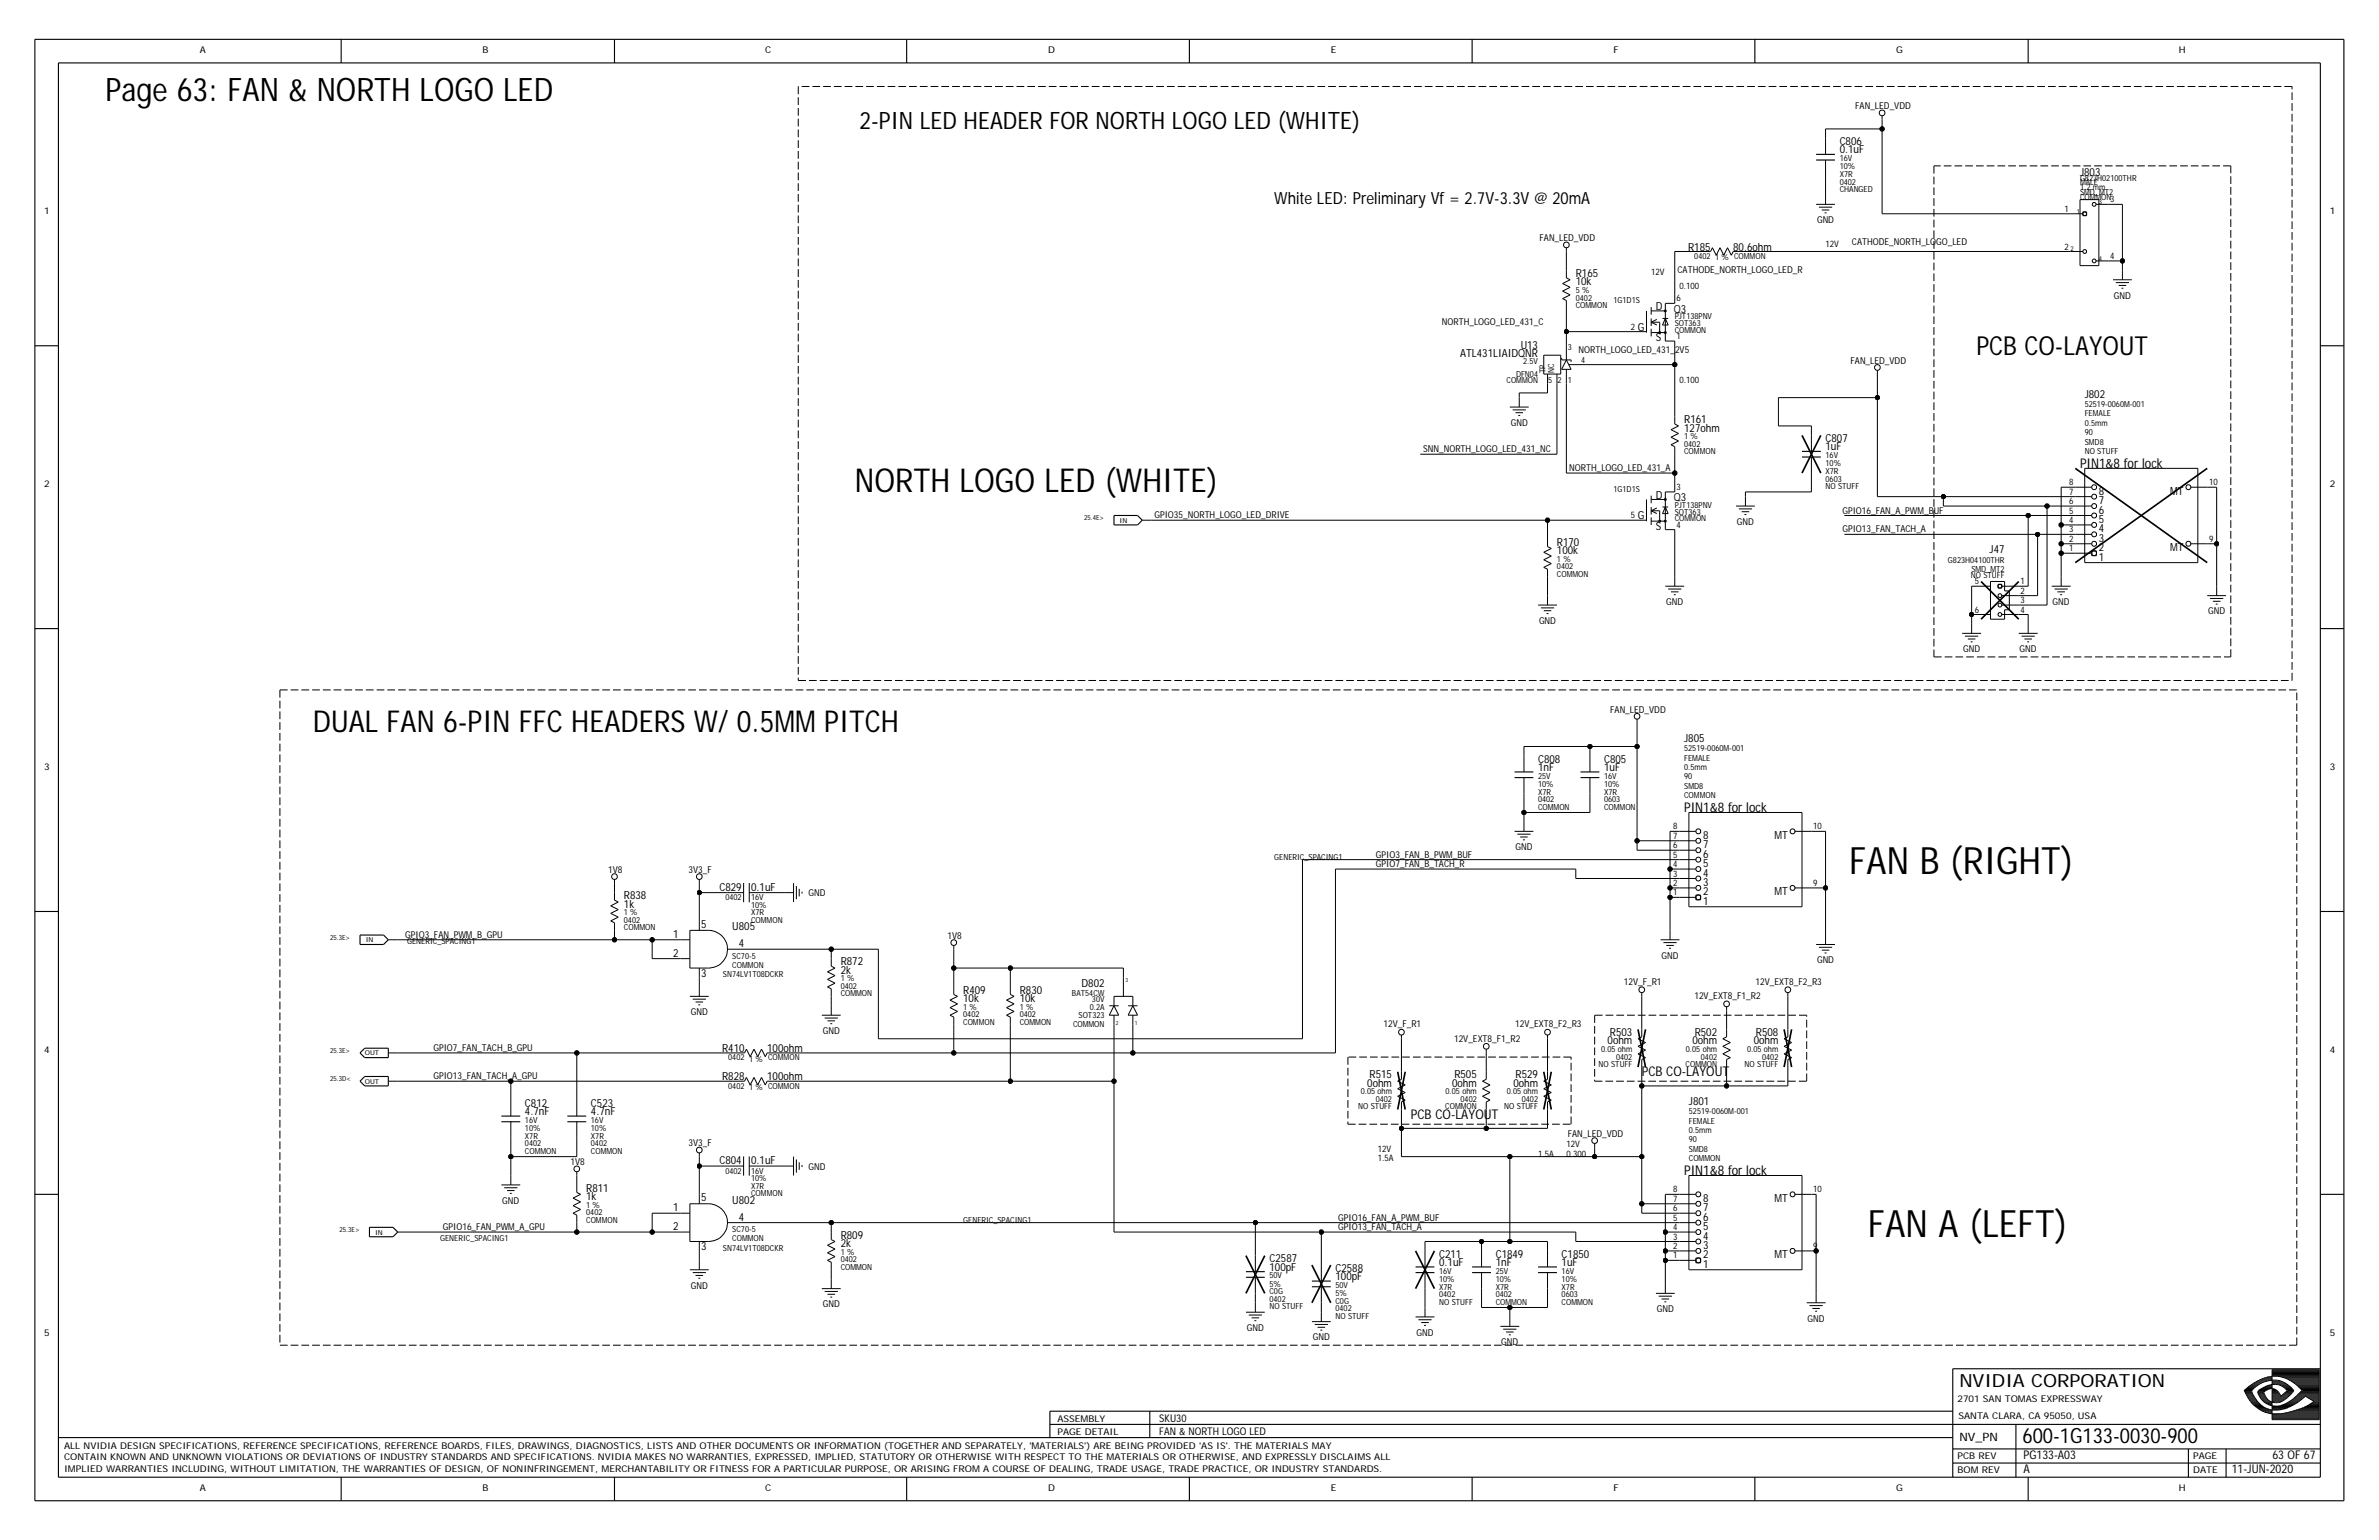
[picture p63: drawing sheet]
<svg xmlns="http://www.w3.org/2000/svg" width="432mm" height="279mm" viewBox="0 0 432 279" stroke-linecap="round" stroke-linejoin="round" font-family="sans-serif">
<defs><g id="words">
<g font-size="6.8">
<text x="335.6" y="158.5">FAN B (RIGHT)</text>
<text x="339" y="224.4">FAN A (LEFT)</text>
</g>
<text font-size="6" x="155.2" y="89.2">NORTH LOGO LED (WHITE)</text>
<text font-size="5.9" x="19.2" y="18.3">Page 63: FAN &amp; NORTH LOGO LED</text>
<text font-size="5.5" x="56.8" y="132.9">DUAL FAN 6-PIN FFC HEADERS W/ 0.5MM PITCH</text>
<text font-size="4.8" x="358.7" y="64.4">PCB CO-LAYOUT</text>
<text font-size="4.4" x="156" y="23.4">2-PIN LED HEADER FOR NORTH LOGO LED (WHITE)</text>
<text font-size="3.8" x="367.1" y="261.8">600-1G133-0030-900</text>
<text font-size="3.3" x="355.6" y="251.6">NVIDIA CORPORATION</text>
<text font-size="3" x="231.3" y="37.1">White LED: Preliminary Vf = 2.7V-3.3V @ 20mA</text>
<g font-size="2.4">
<text x="377.5" y="85">PIN1&amp;8 for lock</text>
<text x="305.7" y="147.4">PIN1&amp;8 for lock</text>
<text x="298" y="195.3">PCB CO-LAYOUT</text>
<text x="256.1" y="203">PCB CO-LAYOUT</text>
<text x="305.7" y="213.3">PIN1&amp;8 for lock</text>
</g>
<g font-size="2.2">
<text x="367.3" y="267.3">A</text>
<text x="367.3" y="264.8">PG133-A03</text>
<text x="405.1" y="267.3">11-JUN-2020</text>
<text x="412.5" y="264.8">63 OF 67</text>
</g>
<text font-size="2.1" x="355.6" y="261.5">NV_PN</text>
<g font-size="2">
<text x="333.9" y="26.3">C806</text>
<text x="333.9" y="27.8">0.1uF</text>
<text x="377.5" y="31.9">J803</text>
<text x="306.4" y="45.5">R185</text>
<text x="314.6" y="45.5">80.6ohm</text>
<text x="286" y="51.8">10k</text>
<text x="286" y="50.2">R165</text>
<text x="297.3" y="60">G</text>
<text x="300.6" y="56.2">D</text>
<text x="303.8" y="56.7">Q3</text>
<text x="265" y="64.8">ATL431LIAIDQNR</text>
<text x="276" y="63.2">U13</text>
<text x="300.6" y="61.9">S</text>
<text x="305.7" y="76.8">R161</text>
<text x="378.4" y="72.1">J802</text>
<text x="305.7" y="78.3">127ohm</text>
<text x="331.3" y="80.2">C807</text>
<text x="331.3" y="81.7">1uF</text>
<text x="381" y="89.8">8</text>
<text x="393.9" y="89.8">MT</text>
<text x="297.3" y="94.2">G</text>
<text x="300.6" y="90.4">D</text>
<text x="303.8" y="91">Q3</text>
<text x="381" y="94.9">5</text>
<text x="381" y="93.2">6</text>
<text x="381" y="91.5">7</text>
<text x="282.6" y="100.5">100k</text>
<text x="282.6" y="99">R170</text>
<text x="300.6" y="96.1">S</text>
<text x="361.1" y="100.4">J47</text>
<text x="381" y="101.7">1</text>
<text x="381" y="100">2</text>
<text x="381" y="98.3">3</text>
<text x="381" y="96.6">4</text>
<text x="393.9" y="100">MT</text>
<text x="305.7" y="134.6">J805</text>
<text x="279.2" y="138.3">C808</text>
<text x="279.2" y="139.9">1nF</text>
<text x="291.1" y="138.3">C805</text>
<text x="291.1" y="139.9">1uF</text>
<text x="309.1" y="155.6">6</text>
<text x="309.1" y="153.9">7</text>
<text x="309.1" y="152.2">8</text>
<text x="322.1" y="152.2">MT</text>
<text x="130.6" y="161.6">C829</text>
<text x="136.3" y="161.6">0.1uF</text>
<text x="309.1" y="160.8">3</text>
<text x="309.1" y="159">4</text>
<text x="309.1" y="157.3">5</text>
<text x="113.2" y="164.7">1k</text>
<text x="113.2" y="163.1">R838</text>
<text x="309.1" y="164.2">1</text>
<text x="309.1" y="162.5">2</text>
<text x="322.1" y="162.5">MT</text>
<text x="122.2" y="173.6">2</text>
<text x="122.2" y="170.2">1</text>
<text x="127.3" y="168.3">5</text>
<text x="132.9" y="168.8">U805</text>
<text x="134.1" y="171.9">4</text>
<text x="127.3" y="177.2">3</text>
<text x="152.6" y="176.7">2k</text>
<text x="152.6" y="175.1">R872</text>
<text x="196.3" y="179.1">D802</text>
<text x="174.8" y="181.8">10k</text>
<text x="174.8" y="180.3">R409</text>
<text x="185.1" y="181.8">10k</text>
<text x="185.1" y="180.3">R830</text>
<text x="131.1" y="190.9">R410</text>
<text x="139.2" y="190.9">100ohm</text>
<text x="291.8" y="189.5">0ohm</text>
<text x="292.2" y="188">R503</text>
<text x="307.2" y="189.5">0ohm</text>
<text x="307.6" y="188">R502</text>
<text x="318.3" y="189.5">0ohm</text>
<text x="318.7" y="188">R508</text>
<text x="131.1" y="196">R828</text>
<text x="139.2" y="196">100ohm</text>
<text x="248.2" y="197.2">0ohm</text>
<text x="248.6" y="195.6">R515</text>
<text x="263.6" y="197.2">0ohm</text>
<text x="264" y="195.6">R505</text>
<text x="274.7" y="197.2">0ohm</text>
<text x="275.1" y="195.6">R529</text>
<text x="95.3" y="202.3">4.7nF</text>
<text x="95.3" y="200.8">C812</text>
<text x="107.3" y="202.3">4.7nF</text>
<text x="107.3" y="200.8">C523</text>
<text x="306.5" y="200.4">J801</text>
<text x="130.6" y="211.2">C804</text>
<text x="136.3" y="211.2">0.1uF</text>
<text x="106.4" y="217.7">1k</text>
<text x="106.4" y="216.2">R811</text>
<text x="122.2" y="219.8">1</text>
<text x="127.3" y="217.9">5</text>
<text x="132.9" y="218.4">U802</text>
<text x="134.1" y="221.5">4</text>
<text x="309.1" y="221.5">6</text>
<text x="309.1" y="219.8">7</text>
<text x="309.1" y="218.1">8</text>
<text x="322.1" y="218.1">MT</text>
<text x="122.2" y="223.2">2</text>
<text x="127.3" y="226.8">3</text>
<text x="152.6" y="226.3">2k</text>
<text x="152.6" y="224.7">R809</text>
<text x="309.1" y="226.6">3</text>
<text x="309.1" y="224.9">4</text>
<text x="309.1" y="223.2">5</text>
<text x="230.4" y="230.5">100pF</text>
<text x="230.4" y="229">C2587</text>
<text x="242.4" y="232.3">100pF</text>
<text x="242.4" y="230.7">C2588</text>
<text x="261.2" y="228.2">C211</text>
<text x="261.2" y="229.7">0.1uF</text>
<text x="271.5" y="228.2">C1849</text>
<text x="271.5" y="229.7">1nF</text>
<text x="283.4" y="228.2">C1850</text>
<text x="283.4" y="229.7">1uF</text>
<text x="309.1" y="230">1</text>
<text x="309.1" y="228.3">2</text>
<text x="322.1" y="228.3">MT</text>
</g>
<g font-size="1.9">
<text x="210.4" y="257.9">SKU30</text>
<text x="210.4" y="260.3">FAN &amp; NORTH LOGO LED</text>
</g>
<g font-size="1.7">
<text x="36.3" y="9.7">A</text>
<text x="87.6" y="9.7">B</text>
<text x="138.9" y="9.7">C</text>
<text x="190.2" y="9.7">D</text>
<text x="241.5" y="9.7">E</text>
<text x="292.9" y="9.7">F</text>
<text x="344.2" y="9.7">G</text>
<text x="395.5" y="9.7">H</text>
<text x="336.7" y="19.8">FAN_LED_VDD</text>
<text x="8" y="38.8">1</text>
<text x="329.8" y="40.5">GND</text>
<text x="422.9" y="38.8">1</text>
<text x="279.4" y="43.7">FAN_LED_VDD</text>
<text x="336.1" y="44.4">CATHODE_NORTH_LOGO_LED</text>
<text x="304.5" y="49.6">CATHODE_NORTH_LOGO_LED_R</text>
<text x="261.7" y="59">NORTH_LOGO_LED_431_C</text>
<text x="383.7" y="54.2">GND</text>
<text x="286.5" y="64.1">NORTH_LOGO_LED_431_2V5</text>
<text x="335.9" y="66">FAN_LED_VDD</text>
<text x="274.2" y="77.3">GND</text>
<text x="258.3" y="82.1">SNN_NORTH_LOGO_LED_431_NC</text>
<text x="8" y="88.4">2</text>
<text x="284.8" y="85.5">NORTH_LOGO_LED_431_A</text>
<text x="422.9" y="88.4">2</text>
<text x="209.6" y="94">GPIO35_NORTH_LOGO_LED_DRIVE</text>
<text x="315.3" y="95.2">GND</text>
<text x="334.4" y="93.2">GPIO16_FAN_A_PWM_BUF</text>
<text x="334.4" y="96.6">GPIO13_FAN_TACH_A</text>
<text x="279.3" y="113.2">GND</text>
<text x="302.4" y="109.8">GND</text>
<text x="372.6" y="109.8">GND</text>
<text x="400.8" y="111.5">GND</text>
<text x="356.3" y="118.3">GND</text>
<text x="366.6" y="118.3">GND</text>
<text x="292.3" y="129.3">FAN_LED_VDD</text>
<text x="8" y="139.7">3</text>
<text x="422.9" y="139.7">3</text>
<text x="249.7" y="155.6">GPIO3_FAN_B_PWM_BUF</text>
<text x="275.1" y="154.3">GND</text>
<text x="110.4" y="158.4">1V8</text>
<text x="125" y="158.4">3V3_F</text>
<text x="249.7" y="157.3">GPIO7_FAN_B_TACH_R</text>
<text x="146.8" y="162.6">GND</text>
<text x="73.6" y="170.2">GPIO3_FAN_PWM_B_GPU</text>
<text x="172" y="170.3">1V8</text>
<text x="301.6" y="173.9">GND</text>
<text x="294.7" y="178.7">12V_F_R1</text>
<text x="318.7" y="178.7">12V_EXT8_F2_R3</text>
<text x="329.8" y="174.8">GND</text>
<text x="125.4" y="184.2">GND</text>
<text x="307.5" y="181.3">12V_EXT8_F1_R2</text>
<text x="8" y="191">4</text>
<text x="78.7" y="190.7">GPIO7_FAN_TACH_B_GPU</text>
<text x="149.3" y="187.6">GND</text>
<text x="251.1" y="186.4">12V_F_R1</text>
<text x="263.9" y="189">12V_EXT8_F1_R2</text>
<text x="275" y="186.4">12V_EXT8_F2_R3</text>
<text x="422.9" y="191">4</text>
<text x="78.7" y="195.8">GPIO13_FAN_TACH_A_GPU</text>
<text x="125" y="208">3V3_F</text>
<text x="284.6" y="206.3">FAN_LED_VDD</text>
<text x="103.6" y="211.4">1V8</text>
<text x="146.8" y="212.2">GND</text>
<text x="91.2" y="218.4">GND</text>
<text x="242.9" y="221.5">GPIO16_FAN_A_PWM_BUF</text>
<text x="80.4" y="223.2">GPIO16_FAN_PWM_A_GPU</text>
<text x="242.9" y="223.2">GPIO13_FAN_TACH_A</text>
<text x="125.4" y="233.8">GND</text>
<text x="149.3" y="237.2">GND</text>
<text x="300.7" y="238.1">GND</text>
<text x="328.1" y="239.8">GND</text>
<text x="8" y="242.3">5</text>
<text x="226.3" y="241.5">GND</text>
<text x="238.3" y="243.2">GND</text>
<text x="257.1" y="242.3">GND</text>
<text x="272.5" y="244.1">GND</text>
<text x="422.9" y="242.3">5</text>
<text x="191.9" y="257.9">ASSEMBLY</text>
<text x="355.3" y="254.3">2701 SAN TOMAS EXPRESSWAY</text>
<text x="355.5" y="257.4">SANTA CLARA, CA 95050, USA</text>
<text x="11.6" y="262.9">ALL NVIDIA DESIGN SPECIFICATIONS, REFERENCE SPECIFICATIONS, REFERENCE BOARDS, FILES, DRAWINGS, DIAGNOSTICS, LISTS AND OTHER DOCUMENTS OR INFORMATION (TOGETHER AND SEPARATELY, 'MATERIALS') ARE BEING PROVIDED 'AS IS'. THE MATERIALS MAY</text>
<text x="191.9" y="260.3">PAGE DETAIL</text>
<text x="11.6" y="264.9">CONTAIN KNOWN AND UNKNOWN VIOLATIONS OR DEVIATIONS OF INDUSTRY STANDARDS AND SPECIFICATIONS. NVIDIA MAKES NO WARRANTIES, EXPRESSED, IMPLIED, STATUTORY OR OTHERWISE WITH RESPECT TO THE MATERIALS OR OTHERWISE, AND EXPRESSLY DISCLAIMS ALL</text>
<text x="11.6" y="267.2">IMPLIED WARRANTIES INCLUDING, WITHOUT LIMITATION, THE WARRANTIES OF DESIGN, OF NONINFRINGEMENT, MERCHANTABILITY OR FITNESS FOR A PARTICULAR PURPOSE, OR ARISING FROM A COURSE OF DEALING, TRADE USAGE, TRADE PRACTICE, OR INDUSTRY STANDARDS.</text>
<text x="355.3" y="267.3">BOM REV</text>
<text x="355.3" y="264.8">PCB REV</text>
<text x="398.1" y="264.8">PAGE</text>
<text x="398.1" y="267.3">DATE</text>
<text x="36.3" y="270.6">A</text>
<text x="87.6" y="270.6">B</text>
<text x="138.9" y="270.6">C</text>
<text x="190.2" y="270.6">D</text>
<text x="241.5" y="270.6">E</text>
<text x="292.9" y="270.6">F</text>
<text x="344.2" y="270.6">G</text>
<text x="395.5" y="270.6">H</text>
</g>
<g font-size="1.6">
<text x="374.7" y="38.4">1</text>
<text x="383" y="36.7">3</text>
<text x="331.3" y="44.8">12V</text>
<text x="374.7" y="45.3">2</text>
<text x="383" y="47">4</text>
<text x="299.7" y="49.9">12V</text>
<text x="304.8" y="52.5">0.100</text>
<text x="296" y="59.8">2</text>
<text x="304.3" y="54.7">6</text>
<text x="304.3" y="61.5">1</text>
<text x="304.8" y="69.6">0.100</text>
<text x="304.3" y="88.9">3</text>
<text x="375.5" y="88.1">8</text>
<text x="375.5" y="89.8">7</text>
<text x="401" y="88.1">10</text>
<text x="296" y="94">5</text>
<text x="304.3" y="95.7">4</text>
<text x="375.5" y="91.5">6</text>
<text x="375.5" y="93.2">5</text>
<text x="375.5" y="94.9">4</text>
<text x="375.5" y="96.6">3</text>
<text x="375.5" y="98.3">2</text>
<text x="375.5" y="100">1</text>
<text x="401" y="98.3">9</text>
<text x="358.4" y="106">5</text>
<text x="366.8" y="107.7">2</text>
<text x="366.8" y="106">1</text>
<text x="358.4" y="111.1">6</text>
<text x="366.8" y="111.1">4</text>
<text x="366.8" y="109.4">3</text>
<text x="303.7" y="150.5">8</text>
<text x="303.7" y="152.2">7</text>
<text x="303.7" y="153.9">6</text>
<text x="303.7" y="155.6">5</text>
<text x="329.1" y="150.5">10</text>
<text x="303.7" y="157.3">4</text>
<text x="303.7" y="159">3</text>
<text x="303.7" y="160.8">2</text>
<text x="329.1" y="160.8">9</text>
<text x="303.7" y="162.5">1</text>
<text x="250.1" y="209">12V</text>
<text x="279.2" y="209.8">1.5A</text>
<text x="284.3" y="208.1">12V</text>
<text x="284.3" y="209.8">0.300</text>
<text x="250.1" y="210.7">1.5A</text>
<text x="303.7" y="216.3">8</text>
<text x="303.7" y="218.1">7</text>
<text x="303.7" y="219.8">6</text>
<text x="303.7" y="221.5">5</text>
<text x="329.1" y="216.3">10</text>
<text x="303.7" y="223.2">4</text>
<text x="303.7" y="224.9">3</text>
<text x="303.7" y="226.6">2</text>
<text x="329.1" y="226.6">9</text>
<text x="303.7" y="228.3">1</text>
</g>
<g font-size="1.5">
<text x="333.9" y="29.2">16V</text>
<text x="333.9" y="32.1">X7R</text>
<text x="333.9" y="33.5">0402</text>
<text x="333.9" y="30.7">10%</text>
<text x="333.9" y="34.9">CHANGED</text>
<text x="377.5" y="32.8">G823H02100THR</text>
<text x="377.5" y="33.7">MALE</text>
<text x="377.5" y="34.5">1.2 mm</text>
<text x="377.5" y="35.4">SMD_MT2</text>
<text x="377.5" y="36.2">COMMON</text>
<text x="307.5" y="47">0402</text>
<text x="311.3" y="47.2">1 % COMMON</text>
<text x="286" y="53.2">5 %</text>
<text x="286" y="54.5">0402</text>
<text x="286" y="55.9">COMMON</text>
<text x="292.9" y="55">1G1D1S</text>
<text x="304" y="57.9">PJT138PNV</text>
<text x="304" y="59.1">SOT363</text>
<text x="276.5" y="66">2.5V</text>
<text x="284.6" y="63.6">3</text>
<text x="287" y="65.8">4</text>
<text x="304" y="60.3">COMMON</text>
<text x="273.4" y="69.6">COMMON</text>
<text x="275.2" y="68.4">DFN04</text>
<text x="280.5" y="67.7" transform="rotate(-90 280.5 67.7)">TP</text>
<text x="281" y="69.6">5</text>
<text x="282.1" y="67.7" transform="rotate(-90 282.1 67.7)">NC</text>
<text x="282.7" y="69.6">2</text>
<text x="284.6" y="69.6">1</text>
<text x="378.4" y="75.6">FEMALE</text>
<text x="378.4" y="77.3">0.5mm</text>
<text x="378.4" y="73.9">52519-0060M-001</text>
<text x="305.7" y="79.7">1 %</text>
<text x="305.7" y="82.4">COMMON</text>
<text x="305.7" y="81">0402</text>
<text x="331.3" y="83.1">16V</text>
<text x="378.4" y="80.7">SMD8</text>
<text x="378.4" y="79">90</text>
<text x="378.4" y="82.4">NO STUFF</text>
<text x="292.9" y="89.2">1G1D1S</text>
<text x="331.3" y="84.6">10%</text>
<text x="331.3" y="86">X7R</text>
<text x="331.3" y="87.4">0603</text>
<text x="331.3" y="88.7">NO STUFF</text>
<text x="304" y="92.2">PJT138PNV</text>
<text x="304" y="94.6">COMMON</text>
<text x="304" y="93.4">SOT363</text>
<text x="282.6" y="101.9">1 %</text>
<text x="282.6" y="104.6">COMMON</text>
<text x="282.6" y="103.3">0402</text>
<text x="353.6" y="102.1">G823H04100THR</text>
<text x="357.7" y="104.8">NO STUFF</text>
<text x="357.8" y="103.8">SMD_MT2</text>
<text x="305.7" y="136.3">52519-0060M-001</text>
<text x="279.2" y="142.8">10%</text>
<text x="279.2" y="141.3">25V</text>
<text x="291.1" y="141.3">16V</text>
<text x="291.1" y="142.8">10%</text>
<text x="305.7" y="143.1">SMD8</text>
<text x="305.7" y="141.4">90</text>
<text x="305.7" y="139.7">0.5mm</text>
<text x="305.7" y="138">FEMALE</text>
<text x="279.2" y="146.9">COMMON</text>
<text x="279.2" y="144.2">X7R</text>
<text x="279.2" y="145.5">0402</text>
<text x="291.1" y="146.9">COMMON</text>
<text x="291.1" y="145.5">0603</text>
<text x="291.1" y="144.2">X7R</text>
<text x="305.7" y="144.8">COMMON</text>
<text x="231.3" y="156">GENERIC_SPACING1</text>
<text x="113.2" y="166.1">1 %</text>
<text x="113.2" y="167.4">0402</text>
<text x="131.7" y="163.3">0402</text>
<text x="136.3" y="166.1">X7R</text>
<text x="136.3" y="164.7">10%</text>
<text x="136.3" y="163.3">16V</text>
<text x="136.3" y="167.4">COMMON</text>
<text x="73.9" y="171.4">GENERIC_SPACING1</text>
<text x="113.2" y="168.8">COMMON</text>
<text x="132.9" y="173.9">SC70-5</text>
<text x="131.2" y="177.3">SN74LV1T08DCKR</text>
<text x="132.9" y="175.6">COMMON</text>
<text x="152.6" y="179.4">0402</text>
<text x="152.6" y="178">1 %</text>
<text x="152.6" y="180.8">COMMON</text>
<text x="174.8" y="184.5">0402</text>
<text x="174.8" y="183.2">1 %</text>
<text x="174.8" y="185.9">COMMON</text>
<text x="185.1" y="184.5">0402</text>
<text x="185.1" y="183.2">1 %</text>
<text x="185.1" y="185.9">COMMON</text>
<text x="194.6" y="180.8">BAT54CW</text>
<text x="195.8" y="184.7">SOT323</text>
<text x="197.8" y="183.2">0.2A</text>
<text x="198.2" y="181.8">30V</text>
<text x="194.8" y="186.2">COMMON</text>
<text x="290.6" y="190.9">0.05 ohm</text>
<text x="306" y="190.9">0.05 ohm</text>
<text x="317.1" y="190.9">0.05 ohm</text>
<text x="132.2" y="192.4">0402</text>
<text x="132.2" y="197.5">0402</text>
<text x="135.9" y="192.6">1 % COMMON</text>
<text x="135.9" y="197.8">1 % COMMON</text>
<text x="290.1" y="193.6">NO STUFF</text>
<text x="293.3" y="192.2">0402</text>
<text x="305.9" y="193.6">COMMON</text>
<text x="308.7" y="192.2">0402</text>
<text x="316.7" y="193.6">NO STUFF</text>
<text x="319.8" y="192.2">0402</text>
<text x="95.3" y="203.7">16V</text>
<text x="107.3" y="203.7">16V</text>
<text x="246.5" y="201.3">NO STUFF</text>
<text x="247" y="198.6">0.05 ohm</text>
<text x="249.7" y="199.9">0402</text>
<text x="262.3" y="201.3">COMMON</text>
<text x="262.4" y="198.6">0.05 ohm</text>
<text x="265.1" y="199.9">0402</text>
<text x="273" y="201.3">NO STUFF</text>
<text x="273.5" y="198.6">0.05 ohm</text>
<text x="276.2" y="199.9">0402</text>
<text x="306.5" y="202.1">52519-0060M-001</text>
<text x="306.5" y="203.9">FEMALE</text>
<text x="95.3" y="209.3">COMMON</text>
<text x="95.3" y="208">0402</text>
<text x="95.3" y="206.6">X7R</text>
<text x="95.3" y="205.2">10%</text>
<text x="107.3" y="206.6">X7R</text>
<text x="107.3" y="205.2">10%</text>
<text x="107.3" y="208">0402</text>
<text x="107.3" y="209.3">COMMON</text>
<text x="306.5" y="207.3">90</text>
<text x="306.5" y="205.6">0.5mm</text>
<text x="306.5" y="209">SMD8</text>
<text x="131.7" y="212.9">0402</text>
<text x="136.3" y="215.7">X7R</text>
<text x="136.3" y="212.9">16V</text>
<text x="136.3" y="214.3">10%</text>
<text x="306.5" y="210.7">COMMON</text>
<text x="106.4" y="221.8">COMMON</text>
<text x="106.4" y="219.1">1 %</text>
<text x="106.4" y="220.5">0402</text>
<text x="136.3" y="217">COMMON</text>
<text x="174.8" y="221.8">GENERIC_SPACING1</text>
<text x="79.9" y="225.2">GENERIC_SPACING1</text>
<text x="131.2" y="227">SN74LV1T08DCKR</text>
<text x="132.9" y="223.5">SC70-5</text>
<text x="132.9" y="225.2">COMMON</text>
<text x="152.6" y="227.6">1 %</text>
<text x="152.6" y="229">0402</text>
<text x="152.6" y="230.4">COMMON</text>
<text x="230.4" y="231.9">50V</text>
<text x="230.4" y="233.5">5%</text>
<text x="242.4" y="233.6">50V</text>
<text x="261.2" y="231.1">16V</text>
<text x="261.2" y="232.6">10%</text>
<text x="261.2" y="234">X7R</text>
<text x="271.5" y="232.6">10%</text>
<text x="271.5" y="231.1">25V</text>
<text x="271.5" y="234">X7R</text>
<text x="283.4" y="231.1">16V</text>
<text x="283.4" y="232.6">10%</text>
<text x="283.4" y="234">X7R</text>
<text x="230.4" y="237.6">NO STUFF</text>
<text x="230.4" y="234.8">C0G</text>
<text x="230.4" y="236.2">0402</text>
<text x="242.4" y="235.2">5%</text>
<text x="242.4" y="236.5">C0G</text>
<text x="242.4" y="239.3">NO STUFF</text>
<text x="242.4" y="237.9">0402</text>
<text x="261.2" y="236.7">NO STUFF</text>
<text x="261.2" y="235.3">0402</text>
<text x="271.5" y="236.7">COMMON</text>
<text x="271.5" y="235.3">0402</text>
<text x="283.4" y="236.7">COMMON</text>
<text x="283.4" y="235.3">0603</text>
</g>
<g font-size="1.3">
<text x="196.8" y="94.4">25.4E&gt;</text>
<text x="59.9" y="170.5">25.3E&gt;</text>
<text x="59.9" y="191">25.3E&gt;</text>
<text x="59.9" y="196.2">25.3D&lt;</text>
<text x="61.6" y="223.5">25.3E&gt;</text>
</g>
<g font-size="1.2">
<text x="376.9" y="38.8">1</text>
<text x="381" y="37.1">3</text>
<text x="375.8" y="45.6">2</text>
<text x="381" y="47.3">4</text>
<text x="203.2" y="94.8">IN</text>
<text x="66.4" y="170.9">IN</text>
<text x="66.2" y="191.5">OUT</text>
<text x="66.2" y="196.6">OUT</text>
<text x="68.1" y="224">IN</text>
</g>
<g font-size="1">
<text x="204.3" y="178.2">3</text>
<text x="202.6" y="185.9">2</text>
<text x="206" y="185.9">1</text>
</g>
</g></defs>
<g fill="none" stroke="#000" stroke-width=".18">
<path d="M329.6 37.1h3.5zM330.1 37.6h2.4zM330.7 38.1h1.3zM331.2 38.6h.3zM331.3 31.9v3.5zM331.3 23.4h10.3zM331.3 23.4v1.7zM331.3 29v2.9zM331.3 25.1v2.9zM331.3 35.4v1.7zM341.6 21.7v1.7zM341.6 23.4v15.4z"/>
<path d="M341.6 38.8h34.2zM341.6 21v.7zM375.8 38.8h2.2zM377.5 36.2v12zM377.5 36.2h3.5zM378 38.4h.7zM378 39.1h.7zM378 38.4v.7zM378.1 38.6l.3-.2 .2 .2v.4l-.2 .1-.3-.1zM378.7 38.4v.7zM379.8 36.8l.3-.1 .3 .1v.5l-.3 .1-.3-.1zM380.4 37.1h2.3z"/>
<path d="M381 36.2v12zM382.7 37.1h2.5zM385.2 37.1v10.2zM283.6 54.2l.7 .3zM283.6 54.2l1.4-.7zM283.6 52.8l1.4 .7zM283.6 52.8l1.4-.7zM283.6 51.4l1.4 .7zM283.6 51.4l1.4-.6zM284.3 45.6v3.4zM284.3 55.9v4.3zM284.3 44.9v.7z"/>
<path d="M284.3 54.5v1.4zM284.3 50.4l.7 .4zM284.3 49v1.4zM298.8 56.4v3.9zM299.7 56.4h2.6zM299.7 59.7v1.3zM299.7 57.8v1.3zM299.7 55.7v1.4zM299.7 58.5l1-.6zM299.7 58.5l1 .5zM299.7 58.5h1.5zM301.2 58.5v1.8z"/>
<path d="M301.8 57.8h1zM301.8 59h1zM302.1 56.3l.2-.1 .1 .3-.1 .1zM302.3 57.8l.5 1.2zM302.3 57.8l-.5 1.2zM302.3 55h1.7zM302.3 55v6.9zM304 45.6h5.1zM304 45.6v9.4zM309.1 45.6h1.4zM310.8 44.9l-.3 .7zM310.8 44.9l.7 1.4z"/>
<path d="M312.2 44.9l-.7 1.4zM312.2 44.9l.7 1.4zM313.6 44.9l.6 1.4zM313.6 44.9l-.7 1.4zM314.6 45.6h1.4zM314.6 45.6l-.4 .7zM316 45.6h59.8zM375.8 45.6h2.2zM377.5 48.2h3.5zM378.1 45.4l.3-.1 .2 .1v.5l-.2 .1-.3-.1zM379.8 47.1l.3-.1 .3 .1v.5l-.3 .1-.3-.1zM380.4 47.3h2.3z"/>
<path d="M382.7 47.3h2.5zM383.5 50.8h3.4zM384 51.3h2.4zM384.5 51.8h1.4zM385.1 52.3h.3zM385.2 47.3v1.7zM385.2 49v1.8zM274 73.9h3.5zM274.6 74.4h2.3zM275.1 74.9h1.3zM275.6 75.4h.3zM275.8 71.3h5.1z"/>
<path d="M275.8 71.3v.8zM275.8 72.1v1.8zM280.2 64.4v3.5zM280.2 64.4h3.1zM280.2 67.9h3.1zM280.9 69.6v1.7zM280.9 67.9v1.7zM282.6 69.6v12.8zM282.6 67.9v1.7zM283.3 64.4v3.5zM283.4 67h1.8zM283.4 65v.3z"/>
<path d="M283.4 65.3h1.8zM284.3 60.2h12.8zM284.3 60.2v2.5zM284.3 69.6v16.2zM284.3 67v2.6zM284.3 65.3l-.9 1.7zM284.3 65.3l.9 1.7zM284.3 62.7v2.6zM284.7 66.2h3zM285.2 65.3v.3zM287.7 66.2h16.3zM297.1 60.2h1.7z"/>
<path d="M299.7 60.3h2.6zM301.1 60.3l.1-.1 .2 .2-.2 .1zM302.1 60.3l.2-.1 .1 .2-.1 .1zM302.3 61.9h1.7zM303.3 79.3l1.4 .7zM303.3 79.3l1.4-.7zM303.3 78l1.4 .6zM303.3 78l1.4-.7zM304 61.9v4.3zM304 66.2v9.4zM304 76.9l.7 .4zM304 75.6v1.3z"/>
<path d="M322.8 77.3h6zM322.8 72.1v5.2zM322.8 72.1h18zM328.8 77.3v1.7zM328.8 79v2.9zM340.8 67.9v4.2zM340.8 72.1v18zM340.8 67.2v.7zM207.3 94.4h1.7zM209 94.4h71.9zM257.8 82.4h24.8zM280.9 94.4h16.2z"/>
<path d="M280.9 94.4v3.4zM280.9 99.2l.7 .3zM280.9 97.8v1.4zM284.3 85.8h19.7zM297.1 94.4h1.7zM298.8 90.6v4zM299.7 90.6h2.6zM299.7 94.6h2.6zM299.7 93.9v1.3zM299.7 92v1.4zM299.7 89.9v1.4zM299.7 92.7l1-.5z"/>
<path d="M299.7 92.7l1 .5zM299.7 92.7h1.5zM301.1 94.5l.1-.1 .2 .2-.2 .1zM301.2 92.7v1.9zM301.8 92h1zM301.8 93.2h1zM302.1 90.5l.2-.1 .1 .3-.1 .1zM302.1 94.5l.2-.1 .1 .2-.1 .1zM302.3 92l.5 1.2zM302.3 92l-.5 1.2zM302.3 89.2h1.7zM302.3 96.1h1.7z"/>
<path d="M302.3 89.2v6.9zM303.3 80.7l.7 .3zM303.3 80.7l1.4-.7zM304 96.1v8.5zM304 82.4v3.4zM304 85.8v3.4zM304 81v1.4zM315.1 91.8h3.4zM315.6 92.3h2.4zM316.1 92.8h1.4zM316.6 93.4h.4zM316.8 89.2h12z"/>
<path d="M316.8 89.2v.9zM316.8 90.1v1.7zM328.8 85.8v3.4zM328.8 82.9v2.9zM334.8 96.9h35zM334.8 93.5h33.3zM340.8 90.1h11.9zM352.7 90.1h24zM352.7 90.1v1.7zM352.7 91.8h18.8zM368.1 93.5v12.9zM368.1 93.5h8.6z"/>
<path d="M369.8 96.9v11.2zM369.8 96.9h6.9zM371.5 91.8v18zM371.5 91.8h5.2zM374.1 98.7v1.7zM374.1 95.2v3.5zM374.1 98.7h2.6zM374.1 88.4v6.8zM374.1 95.2h2.6zM374.1 88.4h2.6zM376.7 88.4h3zM376.7 90.1h3z"/>
<path d="M376.7 91.8h3zM376.7 93.5h3zM376.7 95.2h3zM376.7 96.9h3zM376.7 98.7h3zM378.4 85v17.1zM378.4 85h20.5zM379.7 100h.8zM379.7 100v.8zM380.5 100v.8zM397.6 98.7h3zM397.6 88.4h3z"/>
<path d="M398.9 85v17.1zM400.6 88.4h1.7zM400.6 98.7h1.7zM402.3 88.4v10.3zM402.3 98.7v7.7zM279.2 109.8h3.4zM279.7 110.3h2.4zM280.2 102.9l.7 .4zM280.2 102.9l1.4-.7zM280.2 101.6l1.4 .6zM280.2 101.6l1.4-.7zM280.2 100.2l1.4 .7z"/>
<path d="M280.2 100.2l1.4-.7zM280.2 110.8h1.4zM280.7 111.3h.4zM280.9 104.6v3.5zM280.9 103.3v1.3zM280.9 108.1v1.7zM302.3 106.4h3.4zM302.8 106.9h2.4zM303.3 107.4h1.4zM303.8 107.9h.3zM304 104.6v1.8zM356.1 114.9h3.5z"/>
<path d="M356.7 115.4h2.4zM357.2 115.9h1.3zM357.7 116.4h.3zM357.9 106.4v5.1zM357.9 111.5v1.7zM357.9 111.5h1.7zM357.9 106.4h1.7zM357.9 113.2v1.7zM359.6 111.5h1.7zM359.6 106.4h1.7zM361.3 112.3h2.5zM361.3 105.5v6.8z"/>
<path d="M361.3 105.5h2.5zM362.6 106h.7zM362.6 106v.7zM362.6 106.7h.7zM362.7 111.3l.3-.2 .2 .2v.4l-.2 .1-.3-.1zM362.7 109.5l.3-.1 .2 .1v.5l-.2 .1-.3-.1zM362.7 107.8l.3-.1 .2 .1v.5l-.2 .1-.3-.1zM362.7 106.1l.3-.1 .2 .1v.5l-.2 .1-.3-.1zM363.3 106.4h3.1zM363.3 108.1h3.1zM363.3 109.8h3.1zM363.3 111.5h3.1z"/>
<path d="M363.3 106v.7zM363.8 110.6v1.7zM363.8 110.6h.9zM363.8 107.2h.9zM363.8 105.5v1.7zM364.7 107.2v3.4zM366.4 109.8h5.1zM366.4 108.1h3.4zM366.4 106.4h1.7zM366.4 111.5h1.7zM366.4 114.9h3.4zM366.9 115.4h2.4z"/>
<path d="M367.4 115.9h1.4zM368 116.4h.3zM368.1 111.5v1.7zM368.1 113.2v1.7zM372.4 106.4h3.4zM372.9 106.9h2.4zM373.4 107.4h1.4zM373.9 107.9h.4zM374.1 100.4h2.6zM374.1 100.4v4.2zM374.1 104.6v1.8zM376.7 100.4h3z"/>
<path d="M378.4 102.1h20.5zM379.7 100.8h.8zM400.6 108.1h3.4zM401.1 108.6h2.4zM401.7 109.1h1.3zM402.2 109.6h.3zM402.3 106.4v1.7zM276.6 135.4h12zM276.6 135.4v1.7zM276.6 137.1v3zM288.6 135.4h8.5zM288.6 135.4v1.7z"/>
<path d="M288.6 137.1v3zM297.1 131.2v4.2zM297.1 135.4v17.1zM297.1 130.5v.7zM111.5 159.6v.6zM126.9 159.6v.6zM236.4 156v32.5zM236.4 156h68.4zM242.4 157.7v33.3zM242.4 157.7h43.6zM274.9 150.8h3.4zM275.4 151.3h2.4z"/>
<path d="M275.9 151.9h1.4zM276.4 152.4h.4zM276.6 147.4h12zM276.6 144v3.4zM276.6 147.4v1.7zM276.6 141.1v2.9zM276.6 149.1v1.7zM286 157.7v1.7zM286 159.4h18.8zM288.6 144v3.4zM288.6 141.1v2.9zM297.1 152.5v1.8z"/>
<path d="M297.1 152.5h7.7zM297.1 154.3h7.7zM303.1 157.7v3.4zM303.1 150.8v6.9zM303.1 157.7h1.7zM303.1 150.8h1.7zM304.8 150.8h3zM304.8 152.5h3zM304.8 154.3h3zM304.8 156h3zM304.8 157.7h3zM304.8 159.4h3z"/>
<path d="M306.5 147.4v17.1zM306.5 147.4h20.6zM325.8 150.8h3zM327.1 147.4v17.1zM328.8 150.8h2.5zM331.3 150.8v10.3zM70.5 170.5h1.7zM72.2 170.5h39.3zM110.8 167.1l.7 .3zM110.8 167.1l1.4-.7zM110.8 165.7l1.4 .7zM110.8 165.7l1.4-.7z"/>
<path d="M110.8 164.3l1.4 .7zM110.8 164.3l1.4-.6zM111.5 160.2v1.7zM111.5 170.5h6.9zM111.5 168.8v1.7zM111.5 167.4v1.4zM111.5 163.3l.7 .4zM111.5 161.9v1.4zM118.4 170.5h5.1zM118.4 170.5v3.4zM118.4 173.9h5.1zM123.5 173.9h1.7z"/>
<path d="M123.5 170.5h1.7zM125.2 168.8h3.4zM125.2 175.6h3.4zM125.2 168.8v6.8zM126.9 177.3v1.8zM126.9 161.9h5.2zM126.9 160.2v1.7zM126.9 161.9v5.2zM126.9 167.1v1.7zM126.9 175.6v1.7zM126.9 179.1v1.7zM128.6 168.8a3.4 3.4 0 0 1 3.4 3.4 3.4 3.4 0 0 1-3.4 3.4"/>
<path d="M132.1 161.9h2.9zM132.1 172.2h1.7zM133.8 172.2h17.1zM135 160.2v3.5zM136 161.9h2.9zM136 160.2v3.5zM138.9 161.9h3.4zM142.3 161.9h1.7zM144 160.2v3.5zM144.5 160.8v2.3zM145.1 161.3v1.3zM145.6 161.8v.3z"/>
<path d="M150.2 179.1l.7 .3zM150.2 179.1l1.4-.7zM150.2 177.7l1.4 .7zM150.2 177.7l1.4-.7zM150.2 176.3l1.4 .7zM150.2 176.3l1.4-.7zM150.9 172.2h8.5zM150.9 172.2v1.7zM150.9 179.4v1.4zM150.9 175.3l.7 .3zM150.9 173.9v1.4zM159.4 172.2v16.3z"/>
<path d="M173.1 175.6h10.3zM173.1 172.2v3.4zM173.1 175.6v3.5zM173.1 171.5v.7zM173.1 179.1v1.3zM183.4 175.6h20.5zM183.4 175.6v3.5zM183.4 179.1v1.3zM203.9 175.6v1.7zM203.9 177.3v3.5zM301.4 170.5h3.4zM301.9 171h2.4z"/>
<path d="M302.4 171.5h1.4zM302.9 172h.4zM303.1 162.8h1.7zM303.1 161.1v1.7zM303.1 162.8v6zM303.1 161.1h1.7zM303.1 168.8v1.7zM304.8 161.1h3zM304.8 162.8h3zM306.5 164.5h20.6zM307.8 162.4h.9zM307.8 163.2h.9z"/>
<path d="M307.8 162.4v.8zM308.7 162.4v.8zM325.8 161.1h3zM328.8 161.1h2.5zM329.6 171.4h3.5zM330.1 171.9h2.4zM330.7 172.4h1.3zM331.2 172.9h.3zM331.3 161.1v8.5zM331.3 169.6v1.8zM70.5 191h1.7zM70.5 196.2h1.7z"/>
<path d="M72.2 191h32.5zM72.2 196.2h20.5zM92.7 196.2h41.1zM92.7 196.2v3.4zM92.7 199.6v2.9zM104.7 191h29.1zM104.7 191v8.6zM104.7 199.6v2.9zM125.2 180.8h3.4zM125.7 181.3h2.4zM126.2 181.8h1.4zM126.8 182.3h.3z"/>
<path d="M133.8 196.2h1.3zM133.8 191h1.3zM135.5 195.5l-.4 .7zM135.5 195.5l.7 1.3zM135.5 190.3l-.4 .7zM135.5 190.3l.7 1.4zM136.8 195.5l-.6 1.3zM136.8 195.5l.7 1.3zM136.8 190.3l-.6 1.4zM136.8 190.3l.7 1.4zM138.2 195.5l.7 1.3zM138.2 195.5l-.7 1.3z"/>
<path d="M138.2 190.3l.7 1.4zM138.2 190.3l-.7 1.4zM139.2 196.2h1.4zM139.2 196.2l-.3 .6zM139.2 191h1.4zM139.2 191l-.3 .7zM140.6 191h32.5zM140.6 196.2h42.8zM149.2 184.2h3.4zM149.7 184.7h2.4zM150.2 185.2h1.4zM150.7 185.7h.3z"/>
<path d="M150.9 180.8v1.7zM150.9 182.5v1.7zM159.4 188.5h77zM172.4 184.2l.7 .3zM172.4 184.2l1.4-.7zM172.4 182.8l1.4 .7zM172.4 182.8l1.4-.7zM172.4 181.5l1.4 .6zM172.4 181.5l1.4-.7zM173.1 191h32.5zM173.1 185.9v5.1zM173.1 184.5v1.4z"/>
<path d="M173.1 180.4l.7 .4zM182.7 184.2l.7 .3zM182.7 184.2l1.4-.7zM182.7 182.8l1.4 .7zM182.7 182.8l1.4-.7zM182.7 181.5l1.4 .6zM182.7 181.5l1.4-.7zM183.4 196.2h18.8zM183.4 185.9v10.3zM183.4 184.5v1.4zM183.4 180.4l.7 .4zM201.3 184.2h1.7z"/>
<path d="M201.3 182.5h1.7zM202.2 185.9v10.3zM202.2 196.2v27.3zM202.2 182.5l.8 1.7zM202.2 182.5l-.9 1.7zM202.2 180.8v1.7zM202.2 184.2v1.7zM202.2 180.8h3.4zM204.8 184.2h1.7zM204.8 182.5h1.7zM205.6 191h36.8zM205.6 185.9v5.1z"/>
<path d="M205.6 182.5l.9 1.7zM205.6 182.5l-.8 1.7zM205.6 180.8v1.7zM205.6 184.2v1.7zM253.7 198.9l1.4 .7zM253.7 198.9l1.4-.7zM253.7 197.5l1.4 .7zM253.7 197.5l1.4-.7zM253.7 196.2l1.4 .6zM253.7 196.2l.7-.4zM254.4 188.5v6zM254.4 199.9v1.4z"/>
<path d="M254.4 199.9l.7-.3zM254.4 194.5v1.3zM254.4 187.8v.7zM269.1 198.9l1.3 .7zM269.1 198.9l1.3-.7zM269.1 197.5l1.3 .7zM269.1 197.5l1.3-.7zM269.1 196.2l1.3 .6zM269.1 196.2l.7-.4zM269.8 191v3.5zM269.8 199.9v1.4zM269.8 199.9l.6-.3z"/>
<path d="M269.8 194.5v1.3zM269.8 190.3v.7zM280.2 198.9l1.4 .7zM280.2 198.9l1.4-.7zM280.2 197.5l1.4 .7zM280.2 197.5l1.4-.7zM280.2 196.2l1.4 .6zM280.2 196.2l.7-.4zM280.9 188.5v6zM280.9 199.9v1.4zM280.9 199.9l.7-.3zM280.9 194.5v1.3z"/>
<path d="M280.9 187.8v.7zM297.3 191.2l1.4 .7zM297.3 191.2l1.4-.7zM297.3 189.8l1.4 .7zM297.3 189.8l1.4-.7zM297.3 188.5l1.4 .6zM297.3 188.5l.7-.4zM298 180.8v6zM298 197v12.8zM298 197h15.4zM298 193.6v3.4zM298 192.2v1.4z"/>
<path d="M298 192.2l.7-.3zM298 186.8v1.3zM298 180.1v.7zM312.7 191.2l1.4 .7zM312.7 191.2l1.4-.7zM312.7 189.8l1.4 .7zM312.7 189.8l1.4-.7zM312.7 188.5l1.4 .6zM312.7 188.5l.7-.4zM313.4 183.3v3.5zM313.4 197h11.1zM313.4 193.6v3.4z"/>
<path d="M313.4 192.2v1.4zM313.4 192.2l.7-.3zM313.4 186.8v1.3zM313.4 182.6v.7zM323.8 191.2l1.4 .7zM323.8 191.2l1.4-.7zM323.8 189.8l1.4 .7zM323.8 189.8l1.4-.7zM323.8 188.5l1.4 .6zM323.8 188.5l.7-.4zM324.5 180.8v6zM324.5 193.6v3.4z"/>
<path d="M324.5 192.2v1.4zM324.5 192.2l.7-.3zM324.5 186.8v1.3zM324.5 180.1v.7zM91 215h3.4zM91.5 215.5h2.4zM92 216h1.4zM92.5 216.5h.4zM92.7 209.8h12zM92.7 206.4v3.4zM92.7 209.8v3.5zM92.7 203.5v2.9z"/>
<path d="M92.7 213.3v1.7zM104 218.7l1.4 .7zM104 218.7l1.4-.6zM104 217.4l1.4 .7zM104 217.4l1.4-.7zM104.7 213.3v1.7zM104.7 206.4v3.4zM104.7 203.5v2.9zM104.7 216.3l.7 .4zM104.7 215v1.3zM104.7 212.6v.7zM125.2 218.4h3.4z"/>
<path d="M125.2 218.4v6.8zM126.9 211.6h5.2zM126.9 209.8v1.8zM126.9 211.6v5.1zM126.9 216.7v1.7zM126.9 209.2v.6zM128.6 218.4a3.4 3.4 0 0 1 3.4 3.4 3.4 3.4 0 0 1-3.4 3.4M132.1 211.6h2.9zM135 209.8v3.5zM136 211.6h2.9zM136 209.8v3.5zM138.9 211.6h3.4z"/>
<path d="M142.3 211.6h1.7zM144 209.8v3.5zM144.5 210.4v2.4zM145.1 210.9v1.3zM145.6 211.4v.3zM254.4 204.7h15.4zM254.4 201.3v3.4zM254.4 204.7v5.1zM254.4 209.8h19.6zM269.8 204.7h11.1zM269.8 201.3v3.4zM274 209.8v15.4z"/>
<path d="M274 209.8h15.4zM280.9 201.3v3.4zM289.4 209.8h8.6zM289.4 208.1v1.7zM289.4 207.5v.6zM298 209.8v8.6zM298 218.4v1.7zM298 218.4h6.8zM302.3 216.7v6.8zM302.3 216.7h2.5zM304.8 216.7h3zM304.8 218.4h3z"/>
<path d="M306.5 213.3v17.1zM306.5 213.3h20.6zM325.8 216.7h3zM327.1 213.3v17.1zM328.8 216.7h.8zM329.6 216.7v10.3zM72.2 223.5h1.7zM73.9 223.5h30.8zM104 220.1l.7 .4zM104 220.1l1.4-.7zM104.7 223.5h13.7zM104.7 221.8v1.7z"/>
<path d="M104.7 220.5v1.3zM118.4 223.5h5.1zM118.4 220.1v3.4zM118.4 220.1h5.1zM123.5 223.5h1.7zM123.5 220.1h1.7zM125.2 225.2h3.4zM125.2 230.4h3.4zM125.7 230.9h2.4zM126.2 231.4h1.4zM126.8 231.9h.3zM126.9 227v1.7z"/>
<path d="M126.9 225.2v1.8zM126.9 228.7v1.7zM132.1 221.8h1.7zM133.8 221.8h17.1zM149.2 233.8h3.4zM149.7 234.3h2.4zM150.2 228.7l.7 .3zM150.2 228.7l1.4-.7zM150.2 227.3l1.4 .7zM150.2 227.3l1.4-.7zM150.2 225.9l1.4 .7zM150.2 225.9l1.4-.7z"/>
<path d="M150.2 234.8h1.4zM150.7 235.3h.3zM150.9 230.4v1.7zM150.9 221.8h77zM150.9 221.8v1.7zM150.9 229v1.4zM150.9 224.9l.7 .3zM150.9 223.5v1.4zM150.9 232.1v1.7zM202.2 223.5h37.6zM226.1 238.1h3.5zM226.7 238.6h2.4z"/>
<path d="M227.2 239.1h1.3zM227.7 239.6h.3zM227.9 234.7v1.7zM227.9 221.8h76.9zM227.9 221.8v6zM227.9 236.4v1.7zM227.9 231.7v3zM227.9 227.8v2.9zM238.1 239.8h3.4zM239.8 236.4v1.7zM239.8 223.5h46.2zM239.8 223.5v6z"/>
<path d="M239.8 238.1v1.7zM239.8 233.5v2.9zM239.8 229.5v2.9zM256.9 238.9h3.5zM257.4 239.4h2.4zM258 240h1.3zM258.6 233.8v3.4zM258.6 225.2h10.3zM258.6 225.2v1.8zM258.6 230.9v2.9zM258.6 227v2.9zM258.6 237.2v1.7z"/>
<path d="M268.9 225.2h5.1zM268.9 225.2v1.8zM268.9 237.2h5.1zM268.9 233.8v3.4zM268.9 230.9v2.9zM268.9 227v2.9zM274 225.2h6.9zM274 237.2h6.9zM274 237.2v1.7zM274 238.9v1.7zM280.9 225.2v1.8zM280.9 233.8v3.4z"/>
<path d="M280.9 230.9v2.9zM280.9 227v2.9zM286 223.5v1.7zM286 225.2h18.8zM298 220.1h6.8zM300.6 234.7h3.4zM301.1 235.2h2.4zM301.6 235.7h1.3zM302.1 236.2h.3zM302.3 228.7h2.5zM302.3 227v1.7zM302.3 228.7v4.2z"/>
<path d="M302.3 223.5v3.5zM302.3 227h2.5zM302.3 223.5h2.5zM302.3 232.9v1.8zM304.8 220.1h3zM304.8 221.8h3zM304.8 223.5h3zM304.8 225.2h3zM304.8 227h3zM304.8 228.7h3zM306.5 230.4h20.6zM307.8 228.3h.9z"/>
<path d="M307.8 229.1h.9zM307.8 228.3v.8zM308.7 228.3v.8zM325.8 227h3zM327.9 236.4h3.4zM328.4 236.9h2.4zM328.8 227h.8zM329 237.4h1.3zM329.5 237.9h.3zM329.6 227v7.7zM329.6 234.7v1.7zM238.6 240.3h2.4z"/>
<path d="M239.1 240.8h1.4zM239.7 241.3h.3zM258.5 240.5h.3zM272.3 240.6h3.5zM272.8 241.2h2.4zM273.4 241.7h1.3zM273.9 242.2h.3zM407.4 252.3h1.3M407.4 252.4h1.3M407.5 252.6h1.2M407.6 252.1h1.2M407.6 252.8h1.2"/>
<path d="M407.7 253h1.2M407.8 253.1h1.2zM407.8 251.9h1.2M407.9 253.3h1.2M407.9 251.8h1.3M408 253.5h1.2M408.1 253.6h1.2M408.2 251.6h1.2M408.2 253.8h1.2M408.3 254h1.2M408.4 251.4h1.2M408.4 254.2h1.3"/>
<path d="M408.6 254.3h1.2M408.7 251.2h1.2M408.7 254.5h1.3M408.8 254.7h1.3M408.8 252.1l-.1 .3 .2 .6M408.9 251.1h1.2M408.9 253l.8 1.2M409 254.8h1.3M409.2 255h1.3M409.2 250.9h1.3M409.4 255.2h1.3M409.5 250.7h1.4"/>
<path d="M409.6 255.3a6.1 6.1 0 0 0 5.5 1 12.1 12.1 0 0 0 4.9-2l-1.6-1a7.7 7.7 0 0 1-6.4 2.4h-.2M409.6 255.3h1.4M409.7 254.2l.2 .2a3.7 3.7 0 0 0 1.9 1.3M409.8 250.6h1.7M409.8 252.6h1.1M409.8 252.4h1.2M409.8 252.4v.1l.2 .6 .9 1.2M409.9 252.8h1M409.9 255.5h1.4M409.9 251.2l-1.1 .9M409.9 253h1.1M410 253.1h1.1z"/>
<path d="M410 252.3h1.3M410.1 255.7h1.7M410.1 253.3h1.1M410.1 250.4h3a4.4 4.4 0 0 1 2.5 1.2M410.2 252.1h1.4M410.2 253.5h1.1M410.3 253.6h1.1M410.4 255.9h2M410.4 253.8h1.1M410.5 250.2h1.9M410.6 254h1.1M410.6 251.9h1.6"/>
<path d="M410.7 256h1.7M410.8 254.2h1.1M410.8 251.8h1.6M410.9 252.6l.8 1.4M410.9 254.3h1.3M410.9 254.3l.2 .2M411 250h1.4M411.1 254.5h1.3M411.1 256.2h1.3M411.2 251.6h1.2M411.2 252.3a1.53 1.53 0 0 1 2.1 0l.1 .1M411.2 252.3l-.3 .3"/>
<path d="M411.4 254.7h1M411.5 249.9h.9M411.5 250.6l-1.6 .6M411.6 251.4h.8M411.7 254l.2 .2M411.7 256.4h.7M411.8 254.8h.6M411.9 254.2a2.14 2.14 0 0 0 1.7 .3M412.2 251.2h.2M412.4 253.1h1.5zM412.4 254.3h1.6M412.4 253h1.4"/>
<path d="M412.4 252.6h1.2M412.4 252.1h.6M412.4 253.8h2.4M412.4 252.4h1M412.4 252.3h.8M412.4 253.6h2.6M412.4 254h2.2M412.4 254.2h1.9M412.4 252.8h1.3M412.4 253.5h2.8M412.4 249.4h8.5M412.4 248.7h8.5"/>
<path d="M412.4 249.5h8.5M412.4 249h8.5M412.4 248.8h8.5M412.4 249.2h8.5M412.4 255.7h1.8M412.4 255.3h2.9M412.4 255.2h3.3M412.4 251.1h2.6M412.4 250.7h1.9M412.4 250.6h1.5M412.4 250.9h2.3M412.4 256.7h8.5"/>
<path d="M412.4 257.4h8.5M412.4 257.2h8.5M412.4 257.1h8.5M412.4 256.9h8.5M412.4 255.5h2.5M412.4 253.3h3M412.4 248.5h8.5v9.1h-8.5zM412.4 256.5h8.5M412.4 250.4l-.9 .2M413.4 249.7h7.5M413.6 254.5h.1M413.7 251.2h1.5"/>
<path d="M413.7 249.7l1.5 .5 1 .6M413.7 249.7h.1M413.8 249.7a7.9 7.9 0 0 0-6.5 2.6 6.8 6.8 0 0 0 2.3 3M414 255h2M414.1 251.4h1.3M414.2 253.1h1.4zM414.3 249.9h6.6M414.3 254.2l-.7 .3M414.4 251.6h1.2M414.4 253h1.4M414.5 254.8h1.8M414.6 251.8h1.2"/>
<path d="M414.6 252.8h1.4M414.6 254l-.3 .2M414.8 256.4h6.1M414.8 252.6h1.3M414.8 251.9h1.2M414.9 250h6M414.9 254.7h1.7M415 252.1h1.2M415 252.4h1.2M415.2 252.3h1.1M415.2 252.3l-1.2 1-.6-.9M415.2 252.3a3.2 3.2 0 0 0-4.6-.5l-.8 .6"/>
<path d="M415.2 254.5h1.7M415.2 250.2h5.7M415.5 254.3h1.6M415.5 256.2h5.4M415.5 250.4h5.4M415.6 251.6l.8 .7-1.8 1.7M415.7 254.2h1.7M415.8 250.6h5.1M416 254h1.6M416.1 250.7h4.8M416.2 256h4.7M416.2 250.8l1.6 1.5a8.3 8.3 0 0 1-3.9 2.7h-1.5l-1.3-.5"/>
<path d="M416.2 253.8h1.6M416.4 250.9h4.5M416.4 253.6h1.6M416.6 253.5h1.6M416.6 251.1h4.3M416.7 255.9h4.2M416.8 251.2h4.1M416.8 253.3h4.1M417 253.1h3.9zM417 251.4h3.9M417.1 253h3.8M417.2 251.6h3.7"/>
<path d="M417.3 255.7h3.6M417.3 252.8h3.6M417.4 251.8h3.5M417.5 252.6h3.4M417.5 251.9h3.4M417.7 252.4h3.2M417.7 252.1h3.2M417.7 255.5h3.2M417.9 252.3h3M418.2 255.3h2.7M418.5 255.2h2.4M418.7 253.5h2.2"/>
<path d="M418.9 255h2M419 253.6h1.9M419.1 254.8h1.8M419.3 253.8h1.6M419.4 254.7h1.5M419.6 254h1.3M419.7 254.5h1.2M419.9 254.2h1M419.9 254.3h1"/>
<circle cx="341.6" cy="20.5" r=".52"/>
<circle cx="284.3" cy="44.4" r=".52"/>
<circle cx="340.8" cy="66.7" r=".52"/>
<circle cx="380.1" cy="93.5" r=".45"/>
<circle cx="380.1" cy="96.9" r=".45"/>
<circle cx="380.1" cy="95.2" r=".45"/>
<circle cx="380.1" cy="90.1" r=".45"/>
<circle cx="380.1" cy="98.7" r=".45"/>
<circle cx="380.1" cy="88.4" r=".45"/>
<circle cx="380.1" cy="91.8" r=".45"/>
<circle cx="397.2" cy="98.7" r=".45"/>
<circle cx="397.2" cy="88.4" r=".45"/>
<circle cx="380.1" cy="100.4" r=".45"/>
<circle cx="297.1" cy="130" r=".52"/>
<circle cx="111.5" cy="159" r=".52"/>
<circle cx="126.9" cy="159" r=".52"/>
<circle cx="308.2" cy="154.3" r=".45"/>
<circle cx="308.2" cy="159.4" r=".45"/>
<circle cx="308.2" cy="150.8" r=".45"/>
<circle cx="308.2" cy="156" r=".45"/>
<circle cx="308.2" cy="157.7" r=".45"/>
<circle cx="308.2" cy="152.5" r=".45"/>
<circle cx="325.4" cy="150.8" r=".45"/>
<circle cx="173.1" cy="171" r=".52"/>
<circle cx="298" cy="179.6" r=".52"/>
<circle cx="308.2" cy="161.1" r=".45"/>
<circle cx="308.2" cy="162.8" r=".45"/>
<circle cx="324.5" cy="179.6" r=".52"/>
<circle cx="325.4" cy="161.1" r=".45"/>
<circle cx="254.4" cy="187.3" r=".52"/>
<circle cx="269.8" cy="189.8" r=".52"/>
<circle cx="280.9" cy="187.3" r=".52"/>
<circle cx="313.4" cy="182.1" r=".52"/>
<circle cx="104.7" cy="212.1" r=".52"/>
<circle cx="126.9" cy="208.7" r=".52"/>
<circle cx="289.4" cy="206.9" r=".52"/>
<circle cx="308.2" cy="216.7" r=".45"/>
<circle cx="308.2" cy="218.4" r=".45"/>
<circle cx="325.4" cy="216.7" r=".45"/>
<circle cx="308.2" cy="227" r=".45"/>
<circle cx="308.2" cy="220.1" r=".45"/>
<circle cx="308.2" cy="223.5" r=".45"/>
<circle cx="308.2" cy="228.7" r=".45"/>
<circle cx="308.2" cy="221.8" r=".45"/>
<circle cx="308.2" cy="225.2" r=".45"/>
<circle cx="325.4" cy="227" r=".45"/>
</g>
<g fill="none" stroke="#000" stroke-width=".18" stroke-dasharray="1.4 .5" stroke-linecap="butt">
<path d="M144.9 15.7v107.8M416 15.7h-271.1M351 30.1v89.1M404.9 30.1h-53.9M351 119.2h53.9M404.9 119.2v-89.1M50.8 125.2v118.9M144.9 123.5h271.1M416 123.5v-107.8M416.9 125.2h-366.1M244.7 191.8v12.2M285.2 191.8h-40.5"/>
<path d="M289.4 196.2h38.5M289.4 184.2v12M327.9 196.2v-12M327.9 184.2h-38.5M244.7 204h40.5M285.2 204v-12.2M50.8 244.1h366.1M416.9 244.1v-118.9"/>
</g>
<g fill="#000" stroke="#000" stroke-width=".18">
<circle cx="341.6" cy="23.4" r=".41"/>
<circle cx="385.2" cy="47.3" r=".41"/>
<circle cx="284.3" cy="60.2" r=".41"/>
<circle cx="304" cy="66.2" r=".41"/>
<circle cx="340.8" cy="72.1" r=".41"/>
<circle cx="280.9" cy="94.4" r=".41"/>
<circle cx="304" cy="85.8" r=".41"/>
<circle cx="352.7" cy="90.1" r=".41"/>
<circle cx="368.1" cy="93.5" r=".41"/>
<circle cx="369.8" cy="96.9" r=".41"/>
<circle cx="371.5" cy="91.8" r=".41"/>
<circle cx="374.1" cy="95.2" r=".41"/>
<circle cx="374.1" cy="98.7" r=".41"/>
<circle cx="402.3" cy="98.7" r=".41"/>
<circle cx="357.9" cy="111.5" r=".41"/>
<circle cx="374.1" cy="100.4" r=".41"/>
<circle cx="288.6" cy="135.4" r=".41"/>
<circle cx="297.1" cy="135.4" r=".41"/>
<circle cx="276.6" cy="147.4" r=".41"/>
<circle cx="297.1" cy="152.5" r=".41"/>
<circle cx="303.1" cy="157.7" r=".41"/>
<circle cx="111.5" cy="170.5" r=".41"/>
<circle cx="118.4" cy="170.5" r=".41"/>
<circle cx="126.9" cy="161.9" r=".41"/>
<circle cx="150.9" cy="172.2" r=".41"/>
<circle cx="173.1" cy="175.6" r=".41"/>
<circle cx="183.4" cy="175.6" r=".41"/>
<circle cx="303.1" cy="161.1" r=".41"/>
<circle cx="303.1" cy="162.8" r=".41"/>
<circle cx="331.3" cy="161.1" r=".41"/>
<circle cx="92.7" cy="196.2" r=".41"/>
<circle cx="104.7" cy="191" r=".41"/>
<circle cx="173.1" cy="191" r=".41"/>
<circle cx="183.4" cy="196.2" r=".41"/>
<circle cx="202.2" cy="196.2" r=".41"/>
<circle cx="205.6" cy="191" r=".41"/>
<circle cx="298" cy="197" r=".41"/>
<circle cx="313.4" cy="197" r=".41"/>
<circle cx="92.7" cy="209.8" r=".41"/>
<circle cx="126.9" cy="211.6" r=".41"/>
<circle cx="254.4" cy="204.7" r=".41"/>
<circle cx="269.8" cy="204.7" r=".41"/>
<circle cx="274" cy="209.8" r=".41"/>
<circle cx="289.4" cy="209.8" r=".41"/>
<circle cx="298" cy="218.4" r=".41"/>
<circle cx="298" cy="209.8" r=".41"/>
<circle cx="104.7" cy="223.5" r=".41"/>
<circle cx="118.4" cy="223.5" r=".41"/>
<circle cx="150.9" cy="221.8" r=".41"/>
<circle cx="227.9" cy="221.8" r=".41"/>
<circle cx="239.8" cy="223.5" r=".41"/>
<circle cx="268.9" cy="225.2" r=".41"/>
<circle cx="274" cy="237.2" r=".41"/>
<circle cx="274" cy="225.2" r=".41"/>
<circle cx="302.3" cy="227" r=".41"/>
<circle cx="302.3" cy="228.7" r=".41"/>
<circle cx="302.3" cy="223.5" r=".41"/>
<circle cx="329.6" cy="227" r=".41"/>
</g>
<g fill="none" stroke="#000" stroke-width=".2">
<path d="M6.3 7.1v265.2zM6.3 7.1h419.1zM10.6 11.4v256.6zM10.6 11.4h410.6zM61.9 7.1v4.3zM111.5 7.1v4.3zM164.6 7.1v4.3zM215.9 7.1v4.3zM267.2 7.1v4.3zM318.5 7.1v4.3zM368.1 7.1v4.3zM421.2 11.4v256.6z"/>
<path d="M425.4 7.1v265.2zM329.6 28h3.5zM329.6 29h3.5zM6.3 62.7h4.3zM421.2 62.7h4.2zM202.2 93.5h4.3zM202.2 93.5v1.7zM202.2 95.2h4.3zM206.5 93.5l.8 .9zM207.3 94.4l-.8 .8zM327.1 81.9h3.4zM327.1 82.9h3.4z"/>
<path d="M6.3 114.1h4.3zM421.2 114.1h4.2zM274.9 140.1h3.4zM274.9 141.1h3.4zM286.9 140.1h3.4zM286.9 141.1h3.4zM6.3 165.4h4.3zM65.3 169.6h4.3zM65.3 169.6v1.8zM65.3 171.4h4.3zM69.6 169.6l.9 .9zM69.6 171.4l.9-.9z"/>
<path d="M421.2 165.4h4.2zM65.3 191l.9 .9zM65.3 196.2l.9-.9zM65.3 196.2l.9 .8zM66.2 190.2h4.3zM66.2 190.2l-.9 .8zM66.2 191.9h4.3zM66.2 195.3h4.3zM66.2 197h4.3zM70.5 190.2v1.7zM70.5 195.3v1.7zM6.3 216.7h4.3z"/>
<path d="M91 202.5h3.4zM91 203.5h3.4zM103 202.5h3.4zM103 203.5h3.4zM421.2 216.7h4.2zM67.1 222.7h4.2zM67.1 222.7v1.7zM67.1 224.4h4.2zM71.3 222.7l.9 .8zM71.3 224.4l.9-.9zM226.1 230.7h3.5zM226.1 231.7h3.5z"/>
<path d="M238.1 232.4h3.4zM238.1 233.5h3.4zM256.9 229.9h3.5zM256.9 230.9h3.5zM267.2 229.9h3.4zM267.2 230.9h3.4zM279.2 229.9h3.4zM279.2 230.9h3.4zM190.6 256v4.8zM190.6 258.4h230.6zM190.6 256h163.8zM208.7 256v4.8z"/>
<path d="M354.4 248.3h66.8zM354.4 248.3v19.7zM365.9 258.4v9.6zM6.3 272.3h419.1zM10.6 268h410.6zM10.6 260.8h343.8zM61.9 268v4.3zM111.5 268v4.3zM164.6 268v4.3zM215.9 268v4.3zM267.2 268v4.3zM318.5 268v4.3z"/>
<path d="M354.4 265.4h66.8zM354.4 262.9h66.8zM368.1 268v4.3zM397.2 262.9v5.1zM404 262.9v5.1z"/>
</g>
<g fill="none" stroke="#000" stroke-width=".3">
<path d="M327.1 79l3.4 6.8zM330.5 79l-3.4 6.8zM376.7 85l23.9 17.1zM359.6 105.5l6.8 6.8zM366.4 105.5l-6.8 6.8zM376.7 102.1l23.9-17.1zM253.7 194.5l1.4 6.8zM255.1 194.5l-1.4 6.8zM280.2 194.5l1.4 6.8zM281.6 194.5l-1.4 6.8zM297.3 186.8l1.4 6.8zM298.7 186.8l-1.4 6.8z"/>
<path d="M323.8 186.8l1.4 6.8zM325.2 186.8l-1.4 6.8zM226.1 227.8l3.5 6.9zM229.6 227.8l-3.5 6.9zM238.1 229.5l3.4 6.9zM241.5 229.5l-3.4 6.9zM256.9 227l3.5 6.8zM260.4 227l-3.5 6.8z"/>
</g>
<use href="#words"/>
</svg>
